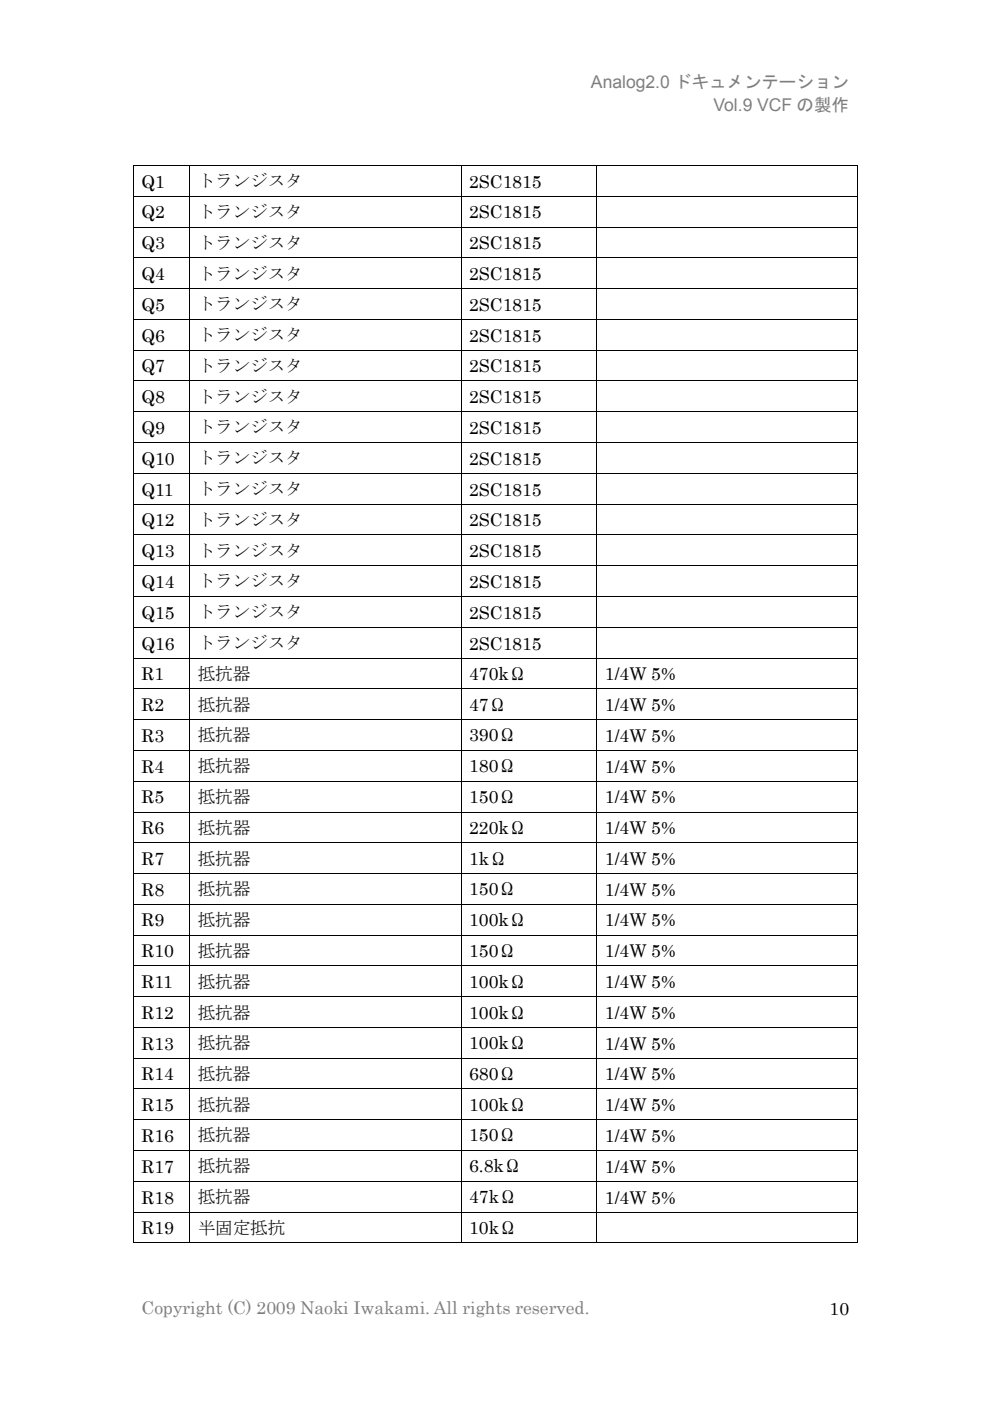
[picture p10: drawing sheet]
<svg xmlns="http://www.w3.org/2000/svg" width="210mm" height="297mm" viewBox="0 0 210 297" stroke-linecap="round" stroke-linejoin="round" font-family="sans-serif">
<defs><g id="words">
<g font-size="3.7" fill="#808080">
<text x="125.3" y="18.8">Analog2.0 ドキュメンテーション</text>
<text x="151.3" y="23.5">Vol.9 VCF の製作</text>
<text x="30" y="278.7">Copyright (C) 2009 Naoki Iwakami. All rights reserved.</text>
</g>
<g font-size="3.7">
<text x="30" y="39.8">Q1</text>
<text x="41.9" y="39.7">トランジスタ</text>
<text x="99.5" y="39.8">2SC1815</text>
<text x="30" y="46.3">Q2</text>
<text x="41.9" y="46.2">トランジスタ</text>
<text x="99.5" y="46.3">2SC1815</text>
<text x="30" y="52.8">Q3</text>
<text x="41.9" y="52.7">トランジスタ</text>
<text x="99.5" y="52.8">2SC1815</text>
<text x="30" y="59.4">Q4</text>
<text x="41.9" y="59.3">トランジスタ</text>
<text x="99.5" y="59.4">2SC1815</text>
<text x="30" y="65.9">Q5</text>
<text x="41.9" y="65.8">トランジスタ</text>
<text x="99.5" y="65.9">2SC1815</text>
<text x="30" y="72.4">Q6</text>
<text x="41.9" y="72.3">トランジスタ</text>
<text x="99.5" y="72.4">2SC1815</text>
<text x="30" y="79">Q7</text>
<text x="41.9" y="78.9">トランジスタ</text>
<text x="99.5" y="79">2SC1815</text>
<text x="30" y="85.5">Q8</text>
<text x="41.9" y="85.4">トランジスタ</text>
<text x="99.5" y="85.5">2SC1815</text>
<text x="30" y="92">Q9</text>
<text x="41.9" y="91.9">トランジスタ</text>
<text x="99.5" y="92">2SC1815</text>
<text x="30" y="98.6">Q10</text>
<text x="41.9" y="98.5">トランジスタ</text>
<text x="99.5" y="98.6">2SC1815</text>
<text x="30" y="105.1">Q11</text>
<text x="41.9" y="105">トランジスタ</text>
<text x="99.5" y="105.1">2SC1815</text>
<text x="30" y="111.6">Q12</text>
<text x="41.9" y="111.5">トランジスタ</text>
<text x="99.5" y="111.6">2SC1815</text>
<text x="30" y="118.1">Q13</text>
<text x="41.9" y="118">トランジスタ</text>
<text x="99.5" y="118.1">2SC1815</text>
<text x="30" y="124.6">Q14</text>
<text x="41.9" y="124.5">トランジスタ</text>
<text x="99.5" y="124.6">2SC1815</text>
<text x="30" y="131.1">Q15</text>
<text x="41.9" y="131.1">トランジスタ</text>
<text x="99.5" y="131.1">2SC1815</text>
<text x="30" y="137.7">Q16</text>
<text x="41.9" y="137.6">トランジスタ</text>
<text x="99.5" y="137.7">2SC1815</text>
<text x="30" y="144.2">R1</text>
<text x="41.9" y="144.1">抵抗器</text>
<text x="99.5" y="144.1">470kΩ</text>
<text x="128.3" y="144.2">1/4W 5%</text>
<text x="30" y="150.7">R2</text>
<text x="41.9" y="150.7">抵抗器</text>
<text x="99.5" y="150.7">47Ω</text>
<text x="128.3" y="150.7">1/4W 5%</text>
<text x="30" y="157.3">R3</text>
<text x="41.9" y="157.2">抵抗器</text>
<text x="99.5" y="157.2">390Ω</text>
<text x="128.3" y="157.3">1/4W 5%</text>
<text x="30" y="163.8">R4</text>
<text x="41.9" y="163.7">抵抗器</text>
<text x="99.5" y="163.7">180Ω</text>
<text x="128.3" y="163.8">1/4W 5%</text>
<text x="30" y="170.3">R5</text>
<text x="41.9" y="170.2">抵抗器</text>
<text x="99.5" y="170.2">150Ω</text>
<text x="128.3" y="170.3">1/4W 5%</text>
<text x="30" y="176.9">R6</text>
<text x="41.9" y="176.8">抵抗器</text>
<text x="99.5" y="176.8">220kΩ</text>
<text x="128.3" y="176.9">1/4W 5%</text>
<text x="30" y="183.4">R7</text>
<text x="41.9" y="183.3">抵抗器</text>
<text x="99.5" y="183.3">1kΩ</text>
<text x="128.3" y="183.4">1/4W 5%</text>
<text x="30" y="189.9">R8</text>
<text x="41.9" y="189.8">抵抗器</text>
<text x="99.5" y="189.8">150Ω</text>
<text x="128.3" y="189.9">1/4W 5%</text>
<text x="30" y="196.4">R9</text>
<text x="41.9" y="196.3">抵抗器</text>
<text x="99.5" y="196.3">100kΩ</text>
<text x="128.3" y="196.4">1/4W 5%</text>
<text x="30" y="202.9">R10</text>
<text x="41.9" y="202.9">抵抗器</text>
<text x="99.5" y="202.9">150Ω</text>
<text x="128.3" y="202.9">1/4W 5%</text>
<text x="30" y="209.5">R11</text>
<text x="41.9" y="209.4">抵抗器</text>
<text x="99.5" y="209.4">100kΩ</text>
<text x="128.3" y="209.5">1/4W 5%</text>
<text x="41.9" y="215.9">抵抗器</text>
<text x="99.5" y="215.9">100kΩ</text>
<text x="30" y="216">R12</text>
<text x="128.3" y="216">1/4W 5%</text>
<text x="30" y="222.5">R13</text>
<text x="41.9" y="222.5">抵抗器</text>
<text x="99.5" y="222.5">100kΩ</text>
<text x="128.3" y="222.5">1/4W 5%</text>
<text x="30" y="229.1">R14</text>
<text x="41.9" y="229">抵抗器</text>
<text x="99.5" y="229">680Ω</text>
<text x="128.3" y="229.1">1/4W 5%</text>
<text x="30" y="235.6">R15</text>
<text x="41.9" y="235.5">抵抗器</text>
<text x="99.5" y="235.5">100kΩ</text>
<text x="128.3" y="235.6">1/4W 5%</text>
<text x="30" y="242.1">R16</text>
<text x="41.9" y="242">抵抗器</text>
<text x="99.5" y="242">150Ω</text>
<text x="128.3" y="242.1">1/4W 5%</text>
<text x="30" y="248.6">R17</text>
<text x="41.9" y="248.5">抵抗器</text>
<text x="99.5" y="248.5">6.8kΩ</text>
<text x="128.3" y="248.6">1/4W 5%</text>
<text x="30" y="255.2">R18</text>
<text x="41.9" y="255.1">抵抗器</text>
<text x="99.5" y="255.1">47kΩ</text>
<text x="128.3" y="255.2">1/4W 5%</text>
<text x="30" y="261.7">R19</text>
<text x="41.9" y="261.6">半固定抵抗</text>
<text x="99.5" y="261.6">10kΩ</text>
<text x="175.9" y="278.7">10</text>
</g>
</g></defs>
<g fill="#000">
<path d="M28.2 35h.2v.2h-.2zM40.1 35h.2v.2h-.2zM97.7 35h.1v.2h-.1zM126.4 35h.2v.2h-.2zM181.7 35h.2v.2h-.2zM28.2 41.5h.2v.2h-.2zM28.2 48h.2v.2h-.2zM28.2 54.6h.2v.2h-.2zM40.1 41.5h.2v.2h-.2zM40.1 48h.2v.2h-.2zM40.1 54.6h.2v.2h-.2zM97.7 41.5h.1v.2h-.1z"/>
<path d="M97.7 48h.1v.2h-.1zM97.7 54.6h.1v.2h-.1zM126.4 41.5h.2v.2h-.2zM126.4 48h.2v.2h-.2zM126.4 54.6h.2v.2h-.2zM181.7 41.5h.2v.2h-.2zM181.7 48h.2v.2h-.2zM181.7 54.6h.2v.2h-.2zM28.2 61.1h.2v.2h-.2zM28.2 67.6h.2v.2h-.2zM28.2 74.2h.2v.1h-.2zM40.1 61.1h.2v.2h-.2z"/>
<path d="M40.1 67.6h.2v.2h-.2zM40.1 74.2h.2v.1h-.2zM97.7 61.1h.1v.2h-.1zM97.7 67.6h.1v.2h-.1zM97.7 74.2h.1v.1h-.1zM126.4 61.1h.2v.2h-.2zM126.4 67.6h.2v.2h-.2zM126.4 74.2h.2v.1h-.2zM181.7 61.1h.2v.2h-.2zM181.7 67.6h.2v.2h-.2zM181.7 74.2h.2v.1h-.2zM28.2 80.7h.2v.2h-.2z"/>
<path d="M28.2 87.2h.2v.2h-.2zM28.2 93.8h.2v.1h-.2zM40.1 80.7h.2v.2h-.2zM40.1 87.2h.2v.2h-.2zM40.1 93.8h.2v.1h-.2zM97.7 80.7h.1v.2h-.1zM97.7 87.2h.1v.2h-.1zM97.7 93.8h.1v.1h-.1zM126.4 80.7h.2v.2h-.2zM126.4 87.2h.2v.2h-.2zM126.4 93.8h.2v.1h-.2zM181.7 80.7h.2v.2h-.2z"/>
<path d="M181.7 87.2h.2v.2h-.2zM181.7 93.8h.2v.1h-.2zM28.2 100.3h.2v.2h-.2zM28.2 106.8h.2v.2h-.2zM28.2 113.3h.2v.2h-.2zM40.1 100.3h.2v.2h-.2zM40.1 106.8h.2v.2h-.2zM40.1 113.3h.2v.2h-.2zM97.7 100.3h.1v.2h-.1zM97.7 106.8h.1v.2h-.1zM97.7 113.3h.1v.2h-.1zM126.4 100.3h.2v.2h-.2z"/>
<path d="M126.4 106.8h.2v.2h-.2zM126.4 113.3h.2v.2h-.2zM181.7 100.3h.2v.2h-.2zM181.7 106.8h.2v.2h-.2zM181.7 113.3h.2v.2h-.2zM28.2 119.8h.2v.2h-.2zM28.2 126.4h.2v.1h-.2zM28.2 132.9h.2v.2h-.2zM28.2 139.4h.2v.2h-.2zM40.1 119.8h.2v.2h-.2zM40.1 126.4h.2v.1h-.2zM40.1 132.9h.2v.2h-.2z"/>
<path d="M40.1 139.4h.2v.2h-.2zM97.7 119.8h.1v.2h-.1zM97.7 126.4h.1v.1h-.1zM97.7 132.9h.1v.2h-.1zM97.7 139.4h.1v.2h-.1zM126.4 119.8h.2v.2h-.2zM126.4 126.4h.2v.1h-.2zM126.4 132.9h.2v.2h-.2zM126.4 139.4h.2v.2h-.2zM181.7 119.8h.2v.2h-.2zM181.7 126.4h.2v.1h-.2zM181.7 132.9h.2v.2h-.2z"/>
<path d="M181.7 139.4h.2v.2h-.2zM28.2 146h.2v.1h-.2zM28.2 152.5h.2v.2h-.2zM28.2 159h.2v.2h-.2zM40.1 146h.2v.1h-.2zM40.1 152.5h.2v.2h-.2zM40.1 159h.2v.2h-.2zM97.7 146h.1v.1h-.1zM97.7 152.5h.1v.2h-.1zM97.7 159h.1v.2h-.1zM126.4 146h.2v.1h-.2zM126.4 152.5h.2v.2h-.2z"/>
<path d="M126.4 159h.2v.2h-.2zM181.7 146h.2v.1h-.2zM181.7 152.5h.2v.2h-.2zM181.7 159h.2v.2h-.2zM28.2 165.5h.2v.2h-.2zM28.2 172.1h.2v.2h-.2zM28.2 178.6h.2v.2h-.2zM40.1 165.5h.2v.2h-.2zM40.1 172.1h.2v.2h-.2zM40.1 178.6h.2v.2h-.2zM97.7 165.5h.1v.2h-.1zM97.7 172.1h.1v.2h-.1z"/>
<path d="M97.7 178.6h.1v.2h-.1zM126.4 165.5h.2v.2h-.2zM126.4 172.1h.2v.2h-.2zM126.4 178.6h.2v.2h-.2zM181.7 165.5h.2v.2h-.2zM181.7 172.1h.2v.2h-.2zM181.7 178.6h.2v.2h-.2zM28.2 185.1h.2v.2h-.2zM28.2 191.6h.2v.2h-.2zM28.2 198.2h.2v.1h-.2zM40.1 185.1h.2v.2h-.2zM40.1 191.6h.2v.2h-.2z"/>
<path d="M40.1 198.2h.2v.1h-.2zM97.7 185.1h.1v.2h-.1zM97.7 191.6h.1v.2h-.1zM97.7 198.2h.1v.1h-.1zM126.4 185.1h.2v.2h-.2zM126.4 191.6h.2v.2h-.2zM126.4 198.2h.2v.1h-.2zM181.7 185.1h.2v.2h-.2zM181.7 191.6h.2v.2h-.2zM181.7 198.2h.2v.1h-.2zM28.2 204.7h.2v.2h-.2zM28.2 211.2h.2v.2h-.2z"/>
<path d="M28.2 217.8h.2v.1h-.2zM40.1 204.7h.2v.2h-.2zM40.1 211.2h.2v.2h-.2zM40.1 217.8h.2v.1h-.2zM97.7 204.7h.1v.2h-.1zM97.7 211.2h.1v.2h-.1zM97.7 217.8h.1v.1h-.1zM126.4 204.7h.2v.2h-.2zM126.4 211.2h.2v.2h-.2zM126.4 217.8h.2v.1h-.2zM181.7 204.7h.2v.2h-.2zM181.7 211.2h.2v.2h-.2z"/>
<path d="M181.7 217.8h.2v.1h-.2zM28.2 224.3h.2v.2h-.2zM28.2 230.8h.2v.2h-.2zM28.2 237.3h.2v.2h-.2zM40.1 224.3h.2v.2h-.2zM40.1 230.8h.2v.2h-.2zM40.1 237.3h.2v.2h-.2zM97.7 224.3h.1v.2h-.1zM97.7 230.8h.1v.2h-.1zM97.7 237.3h.1v.2h-.1zM126.4 224.3h.2v.2h-.2zM126.4 230.8h.2v.2h-.2z"/>
<path d="M126.4 237.3h.2v.2h-.2zM181.7 224.3h.2v.2h-.2zM181.7 230.8h.2v.2h-.2zM181.7 237.3h.2v.2h-.2zM28.2 243.8h.2v.2h-.2zM28.2 250.4h.2v.2h-.2zM28.2 256.9h.2v.2h-.2zM40.1 243.8h.2v.2h-.2zM40.1 250.4h.2v.2h-.2zM40.1 256.9h.2v.2h-.2zM97.7 243.8h.1v.2h-.1zM97.7 250.4h.1v.2h-.1z"/>
<path d="M97.7 256.9h.1v.2h-.1zM126.4 243.8h.2v.2h-.2zM126.4 250.4h.2v.2h-.2zM126.4 256.9h.2v.2h-.2zM181.7 243.8h.2v.2h-.2zM181.7 250.4h.2v.2h-.2zM181.7 256.9h.2v.2h-.2zM28.2 263.4h.2v.2h-.2zM40.1 263.4h.2v.2h-.2zM97.7 263.4h.1v.2h-.1zM126.4 263.4h.2v.2h-.2zM181.7 263.4h.2v.2h-.2z"/>
</g>
<g fill="none" stroke="#000" stroke-width=".21">
<path d="M28.3 35.2v6.3M28.4 35.1h11.7M40.2 35.2v6.3M40.3 35.1h57.4M97.7 35.2v6.3M97.8 35.1h28.6M126.5 35.2v6.3M126.6 35.1h55.1M181.8 35.2v6.3M28.3 41.7v6.3M28.3 48.2v6.4M28.3 54.8v6.3"/>
<path d="M28.4 41.6h11.7M28.4 48.1h11.7M28.4 54.7h11.7M40.2 41.7v6.3M40.2 48.2v6.4M40.2 54.8v6.3M40.3 41.6h57.4M40.3 48.1h57.4M40.3 54.7h57.4M97.7 41.7v6.3M97.7 48.2v6.4M97.7 54.8v6.3"/>
<path d="M97.8 41.6h28.6M97.8 48.1h28.6M97.8 54.7h28.6M126.5 41.7v6.3M126.5 48.2v6.4M126.5 54.8v6.3M126.6 41.6h55.1M126.6 48.1h55.1M126.6 54.7h55.1M181.8 41.7v6.3M181.8 48.2v6.4M181.8 54.8v6.3"/>
<path d="M28.3 61.3v6.3M28.3 67.8v6.4M28.3 74.3v6.4M28.4 61.2h11.7M28.4 67.7h11.7M28.4 74.3h11.7M40.2 61.3v6.3M40.2 67.8v6.4M40.2 74.3v6.4M40.3 61.2h57.4M40.3 67.7h57.4M40.3 74.3h57.4"/>
<path d="M97.7 61.3v6.3M97.7 67.8v6.4M97.7 74.3v6.4M97.8 61.2h28.6M97.8 67.7h28.6M97.8 74.3h28.6M126.5 61.3v6.3M126.5 67.8v6.4M126.5 74.3v6.4M126.6 61.2h55.1M126.6 67.7h55.1M126.6 74.3h55.1"/>
<path d="M181.8 61.3v6.3M181.8 67.8v6.4M181.8 74.3v6.4M28.3 80.9v6.3M28.3 87.4v6.4M28.3 93.9v6.4M28.4 80.8h11.7M28.4 87.3h11.7M28.4 93.9h11.7M40.2 80.9v6.3M40.2 87.4v6.4M40.2 93.9v6.4"/>
<path d="M40.3 80.8h57.4M40.3 87.3h57.4M40.3 93.9h57.4M97.7 80.9v6.3M97.7 87.4v6.4M97.7 93.9v6.4M97.8 80.8h28.6M97.8 87.3h28.6M97.8 93.9h28.6M126.5 80.9v6.3M126.5 87.4v6.4M126.5 93.9v6.4"/>
<path d="M126.6 80.8h55.1M126.6 87.3h55.1M126.6 93.9h55.1M181.8 80.9v6.3M181.8 87.4v6.4M181.8 93.9v6.4M28.3 100.5v6.3M28.3 107v6.3M28.3 113.5v6.3M28.4 100.4h11.7M28.4 106.9h11.7M28.4 113.4h11.7"/>
<path d="M28.4 119.9h11.7M40.2 100.5v6.3M40.2 107v6.3M40.2 113.5v6.3M40.3 100.4h57.4M40.3 106.9h57.4M40.3 113.4h57.4M40.3 119.9h57.4M97.7 100.5v6.3M97.7 107v6.3M97.7 113.5v6.3M97.8 100.4h28.6"/>
<path d="M97.8 106.9h28.6M97.8 113.4h28.6M97.8 119.9h28.6M126.5 100.5v6.3M126.5 107v6.3M126.5 113.5v6.3M126.6 100.4h55.1M126.6 106.9h55.1M126.6 113.4h55.1M126.6 119.9h55.1M181.8 100.5v6.3M181.8 107v6.3"/>
<path d="M181.8 113.5v6.3M28.3 120v6.4M28.3 126.5v6.4M28.3 133.1v6.3M28.3 139.6v6.4M28.4 126.4h11.7M28.4 133h11.7M28.4 139.5h11.7M40.2 120v6.4M40.2 126.5v6.4M40.2 133.1v6.3M40.2 139.6v6.4"/>
<path d="M40.3 126.4h57.4M40.3 133h57.4M40.3 139.5h57.4M97.7 120v6.4M97.7 126.5v6.4M97.7 133.1v6.3M97.7 139.6v6.4M97.8 126.4h28.6M97.8 133h28.6M97.8 139.5h28.6M126.5 120v6.4M126.5 126.5v6.4"/>
<path d="M126.5 133.1v6.3M126.5 139.6v6.4M126.6 126.4h55.1M126.6 133h55.1M126.6 139.5h55.1M181.8 120v6.4M181.8 126.5v6.4M181.8 133.1v6.3M181.8 139.6v6.4M28.3 146.1v6.4M28.3 152.7v6.3M28.3 159.2v6.3"/>
<path d="M28.4 146h11.7M28.4 152.6h11.7M28.4 159.1h11.7M40.2 146.1v6.4M40.2 152.7v6.3M40.2 159.2v6.3M40.3 146h57.4M40.3 152.6h57.4M40.3 159.1h57.4M97.7 146.1v6.4M97.7 152.7v6.3M97.7 159.2v6.3"/>
<path d="M97.8 146h28.6M97.8 152.6h28.6M97.8 159.1h28.6M126.5 146.1v6.4M126.5 152.7v6.3M126.5 159.2v6.3M126.6 146h55.1M126.6 152.6h55.1M126.6 159.1h55.1M181.8 146.1v6.4M181.8 152.7v6.3M181.8 159.2v6.3"/>
<path d="M28.3 165.7v6.4M28.3 172.3v6.3M28.3 178.8v6.3M28.4 165.6h11.7M28.4 172.2h11.7M28.4 178.7h11.7M40.2 165.7v6.4M40.2 172.3v6.3M40.2 178.8v6.3M40.3 165.6h57.4M40.3 172.2h57.4M40.3 178.7h57.4"/>
<path d="M97.7 165.7v6.4M97.7 172.3v6.3M97.7 178.8v6.3M97.8 165.6h28.6M97.8 172.2h28.6M97.8 178.7h28.6M126.5 165.7v6.4M126.5 172.3v6.3M126.5 178.8v6.3M126.6 165.6h55.1M126.6 172.2h55.1M126.6 178.7h55.1"/>
<path d="M181.8 165.7v6.4M181.8 172.3v6.3M181.8 178.8v6.3M28.3 185.3v6.3M28.3 191.8v6.4M28.3 198.3v6.4M28.4 185.2h11.7M28.4 191.7h11.7M28.4 198.2h11.7M40.2 185.3v6.3M40.2 191.8v6.4M40.2 198.3v6.4"/>
<path d="M40.3 185.2h57.4M40.3 191.7h57.4M40.3 198.2h57.4M97.7 185.3v6.3M97.7 191.8v6.4M97.7 198.3v6.4M97.8 185.2h28.6M97.8 191.7h28.6M97.8 198.2h28.6M126.5 185.3v6.3M126.5 191.8v6.4M126.5 198.3v6.4"/>
<path d="M126.6 185.2h55.1M126.6 191.7h55.1M126.6 198.2h55.1M181.8 185.3v6.3M181.8 191.8v6.4M181.8 198.3v6.4M28.3 204.9v6.3M28.3 211.4v6.4M28.3 217.9v6.4M28.4 204.8h11.7M28.4 211.3h11.7M28.4 217.8h11.7"/>
<path d="M40.2 204.9v6.3M40.2 211.4v6.4M40.2 217.9v6.4M40.3 204.8h57.4M40.3 211.3h57.4M40.3 217.8h57.4M97.7 204.9v6.3M97.7 211.4v6.4M97.7 217.9v6.4M97.8 204.8h28.6M97.8 211.3h28.6M97.8 217.8h28.6"/>
<path d="M126.5 204.9v6.3M126.5 211.4v6.4M126.5 217.9v6.4M126.6 204.8h55.1M126.6 211.3h55.1M126.6 217.8h55.1M181.8 204.9v6.3M181.8 211.4v6.4M181.8 217.9v6.4M28.3 224.5v6.3M28.3 231v6.3M28.3 237.5v6.3"/>
<path d="M28.4 224.4h11.7M28.4 230.9h11.7M28.4 237.4h11.7M40.2 224.5v6.3M40.2 231v6.3M40.2 237.5v6.3M40.3 224.4h57.4M40.3 230.9h57.4M40.3 237.4h57.4M97.7 224.5v6.3M97.7 231v6.3M97.7 237.5v6.3"/>
<path d="M97.8 224.4h28.6M97.8 230.9h28.6M97.8 237.4h28.6M126.5 224.5v6.3M126.5 231v6.3M126.5 237.5v6.3M126.6 224.4h55.1M126.6 230.9h55.1M126.6 237.4h55.1M181.8 224.5v6.3M181.8 231v6.3M181.8 237.5v6.3"/>
<path d="M28.3 244v6.4M28.3 250.6v6.3M28.3 257.1v6.3M28.4 243.9h11.7M28.4 250.5h11.7M28.4 257h11.7M40.2 244v6.4M40.2 250.6v6.3M40.2 257.1v6.3M40.3 243.9h57.4M40.3 250.5h57.4M40.3 257h57.4"/>
<path d="M97.7 244v6.4M97.7 250.6v6.3M97.7 257.1v6.3M97.8 243.9h28.6M97.8 250.5h28.6M97.8 257h28.6M126.5 244v6.4M126.5 250.6v6.3M126.5 257.1v6.3M126.6 243.9h55.1M126.6 250.5h55.1M126.6 257h55.1"/>
<path d="M181.8 244v6.4M181.8 250.6v6.3M181.8 257.1v6.3M28.4 263.5h11.7M40.3 263.5h57.4M97.8 263.5h28.6M126.6 263.5h55.1"/>
</g>
<use href="#words"/>
</svg>
